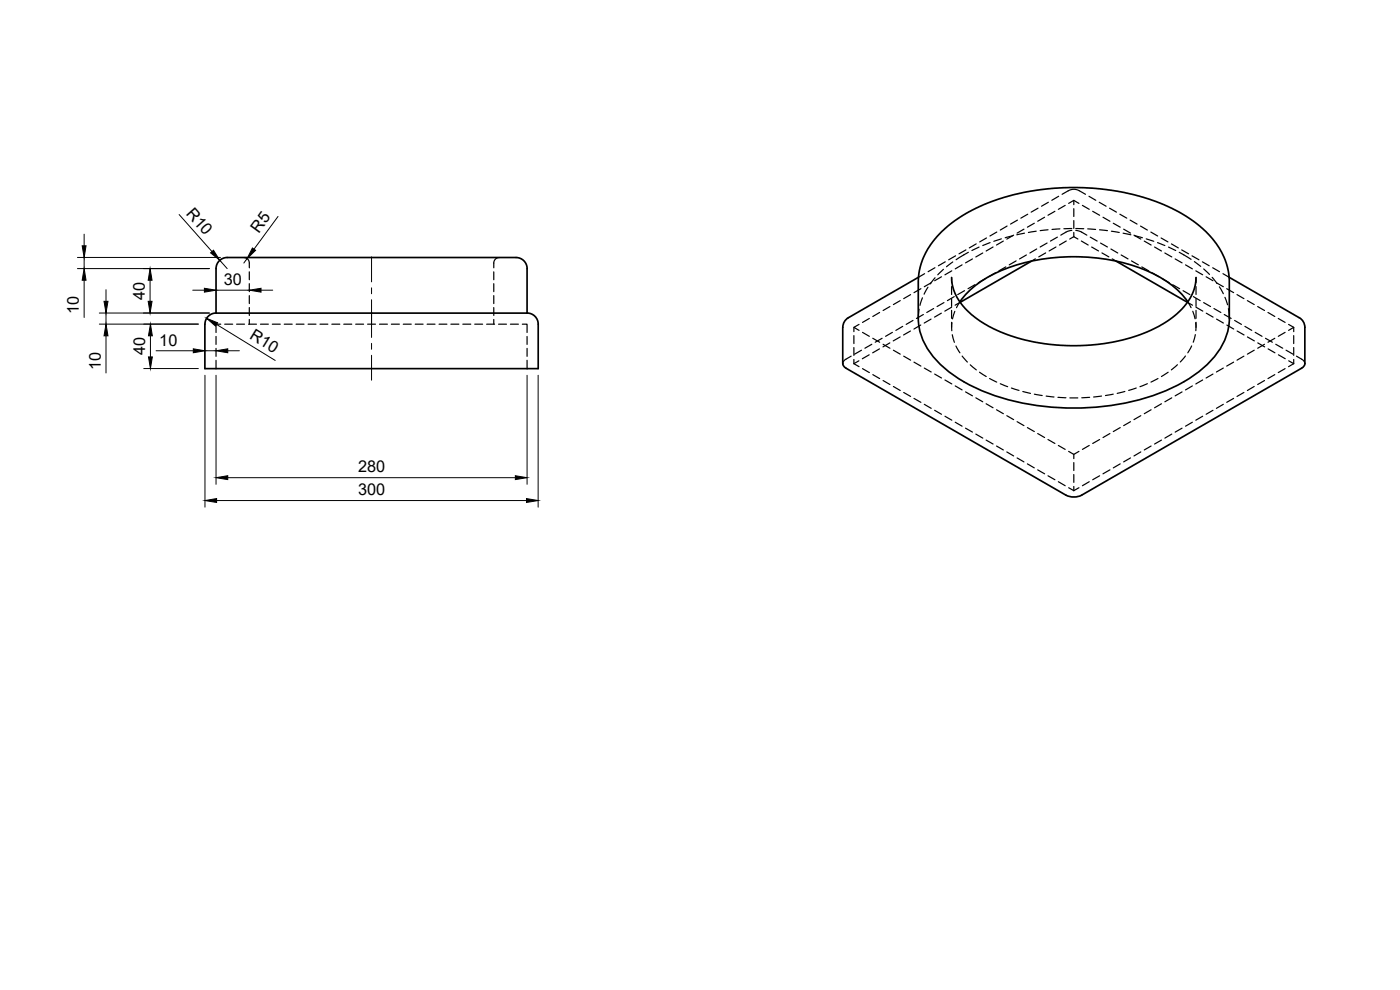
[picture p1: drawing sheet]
<svg xmlns="http://www.w3.org/2000/svg" width="420mm" height="297mm" viewBox="0 0 420 297" stroke-linecap="round" stroke-linejoin="round" font-family="sans-serif">
<defs><g id="words">
<g font-size="4.9">
<text x="55.7" y="64.2" transform="rotate(48 55.7 64.2)">R10</text>
<text x="77.7" y="70.1" transform="rotate(-54 77.7 70.1)">R5</text>
<text x="43.5" y="89.9" transform="rotate(-90 43.5 89.9)">40</text>
<text x="67.1" y="85.5">30</text>
<text x="23.7" y="94.3" transform="rotate(-90 23.7 94.3)">10</text>
<text x="74.7" y="101.5" transform="rotate(32 74.7 101.5)">R10</text>
<text x="43.6" y="106.6" transform="rotate(-90 43.6 106.6)">40</text>
<text x="47.8" y="103.7">10</text>
<text x="30.2" y="111" transform="rotate(-90 30.2 111)">10</text>
<text x="107.5" y="141.8">280</text>
<text x="107.4" y="148.6">300</text>
</g>
</g></defs>
<g fill="none" stroke="#000" stroke-width=".51">
<path d="M68.2 77.3h86a3.5 3.5 0 0 1 4 3.3M68.2 77.3a3.3 3.3 0 0 0-3.4 3.3v13.3M309.5 78.4l-21.3 12.3M335 78.4l21.4 12.3M64.8 93.9h93.4M64.8 93.9a3.4 3.4 0 0 0-3.3 3.4v13.3h100v-13.3a3.3 3.3 0 0 0-3.3-3.4M158.2 80.6v13.3M254.6 95.3l-1.2 1.2-.5 1.7v10.9l.7 1.1 66.3 38.4 2 .5 1.5-.1 1.2-.4 66.4-38.4 .6-1.1v-10.9l-.4-1.7-1.3-1.2M275.7 83.2l-21.1 12.1M285.6 83.3l.2 2.3 .6 1.9 .9 1.9 1.4 2 3 3.1 4.9 3.3 5.7 2.6 5.7 1.7 7 1.2 6.4 .4 8.1-.4 6.2-1 6.5-1.9 5.7-2.6 4.9-3.3 3.4-3.5 1.3-2.1 .9-2.1 .5-3.5M288.1 90.6a32.2 32.2 0 0 1 18.4-11.5 58.5 58.5 0 0 1 40.9 3.7l1.7 .9a23.9 23.9 0 0 1 7.4 6.9M368.9 83.2l21 12.1"/>
<path d="M369 95.5a20.1 20.1 0 0 1-7.9 14.9 53.4 53.4 0 0 1-27 11.2 74.2 74.2 0 0 1-42.5-5.8 28.9 28.9 0 0 1-15.1-15l-.9-4v-12.2a22.6 22.6 0 0 1 9.8-17.5l3.4-2.3 4.1-2.3 5-2.1 6-1.9 5.2-1.1 6.5-.9 5.6-.2 6.6 .2 5.5 .6 6.3 1.2 5.1 1.4 4.7 1.8 5.2 2.5 4.2 2.8 3 2.5 3 3.5a19.8 19.8 0 0 1 4.1 11.8v10.9"/>
</g>
<g fill="none" stroke="#000" stroke-width=".36">
<path d="M317.7 58.9l-2 1.2M318.7 58.3a6.7 6.7 0 0 1 3.3-1.5h.5a6.7 6.7 0 0 1 3.3 1.5M326.8 58.9l2.1 1.2M73.2 77.3a1.65 1.65 0 0 1 1.6 1.6v1.5M149.9 77.3a1.66 1.66 0 0 0-1.7 1.6v1.5M283.7 78.6l-2.1 1.1M285.9 78.6l-1.8 1.4M286.8 76.8l-2.1 1.1M288.7 79.5l-2 1.2M289.9 75l-2.1 1.2M290.6 75.7l-3.7 2.2M291.8 77.7l-2 1.2"/>
<path d="M293 73.2l-2.1 1.2M293.8 74.1l-2.1 1.1M294.9 75.9l-2 1.2M296.1 71.4l-2.1 1.2M297.1 72.8l-2.2 .9M298 74.1l-2 1.2M299.1 69.6l-2 1.2M300.5 71.7l-2.2 .7M301.1 72.3l-2 1.2M302.2 67.8l-2 1.2M304 70.7l-2.3 .6M304.2 70.6l-2 1.1"/>
<path d="M304.9 78.3l-2 1.2M305.4 66l-2.1 1.2M307.3 68.8l-2.1 1.1M307.5 70l-2.4 .4M308 76.5l-2 1.2M308.4 64.3l-2 1.2M310.4 67l-2.1 1.2M310.7 77.7l-1.2 .7M311 69.4l-2.4 .4M311.1 74.7l-2 1.2M311.5 62.5l-2 1.2M313.5 65.2l-2.1 1.2"/>
<path d="M313.8 75.9l-2.1 1.2M314.2 72.9l-2 1.2M314.5 68.9l-2.3 .3M314.6 60.7l-2 1.2M316.6 63.4l-2.1 1.2M316.9 74.1l-2 1.2M317.3 71.1l-2 1.2M318.1 68.7l-2.4 .1M319.7 61.6l-2.1 1.2M320 72.3l-2.1 1.2M320.7 61l1.6-.9 1.5 .9M321.7 68.6h-2.4"/>
<path d="M321.7 69.1l-1.4 .4-2 1.1M322.3 71l1.2 .7M322.3 71l-1.3 .7M322.3 60.1v1.3M322.3 62.6v2.4M322.3 66.2v2.3M322.3 69.7v1.3M322.9 68.6h2.3M322.9 69.1l1.3 .4 2 1.1M324.5 72.3l2.1 1.2M324.8 61.6l2.1 1.2M326.4 68.7l2.4 .1"/>
<path d="M327.2 71.1l2.1 1.2M327.6 74.1l2.1 1.2M327.9 63.4l2.1 1.2M329.9 60.7l2.1 1.2M330 68.9l2.4 .3M330.3 72.9l2.1 1.2M330.7 75.9l2.1 1.2M331 65.2l2.1 1.2M333 62.5l2.1 1.2M333.4 74.7l2 1.2M333.5 69.4l2.4 .4M333.8 77.7l1.2 .7"/>
<path d="M334.1 67l2.1 1.2M336.1 64.3l2.1 1.2M336.5 76.5l2 1.2M337.1 70l2.3 .4M337.2 68.8l2.1 1.1M339.2 66l2 1.2M339.6 78.3l2 1.2M340.3 70.6l2.1 1.1M340.6 70.7l2.3 .6M342.3 67.8l2 1.2M343.4 72.3l2.1 1.2M344 71.7l2.3 .7"/>
<path d="M345.4 69.6l2 1.2M346.5 74.1l2.1 1.2M347.4 72.8l2.2 .9M348.5 71.4l2 1.2M349.6 75.9l2.1 1.2M350.7 74.1l2.1 1.1M351.6 73.2l2 1.2M352.7 77.7l2.1 1.2M353.9 75.7l3.6 2.1M354.6 75l2.1 1.2M355.8 79.5l2 1.2M357.7 76.8l2.1 1.1"/>
<path d="M358.5 78.5l1.8 1.4M360.8 78.6l2.1 1.1M66.3 97.3h-1.5v2.5M67.4 97.3h2.4M71 97.3h2.4M74.6 97.3h2.4M74.8 81.6v2.3M74.8 85.1v2.4M74.8 88.7v2.4M74.8 92.3v2.3M74.8 95.8v1.5M78.2 97.3h2.3"/>
<path d="M81.7 97.3h2.4M85.3 97.3h2.4M88.9 97.3h2.3M92.5 97.3h2.3M96 97.3h2.4M99.6 97.3h2.4M103.2 97.3h2.4M106.7 97.3h2.4M110.3 97.3h2.4M113.9 97.3h2.4M117.5 97.3h2.3M121 97.3h2.4"/>
<path d="M124.6 97.3h2.4M128.2 97.3h2.4M131.8 97.3h2.3M135.3 97.3h2.4M138.9 97.3h2.4M142.5 97.3h2.3M146 97.3h2.4M148.2 81.6v2.3M148.2 85.1v2.4M148.2 88.7v2.4M148.2 92.3v2.3M148.2 95.8v1.5"/>
<path d="M149.6 97.3h2.4M153.2 97.3h2.4M156.8 97.3h1.4v2.5M256.3 98.2v1.3M257.8 97.3l-1.5 .9 1.5 .9M258.8 99.7l2.1 1.2M260.9 95.6l-2.1 1.1M264 93.8l-2.1 1.2M267.1 92l-2.1 1.2M267.8 99.7l-2 1.2M270.2 90.2l-2.1 1.2M270.9 97.9l-2 1.2"/>
<path d="M273.2 99.3l-2 1.2M273.3 88.4l-2.1 1.2M274 96.1l-2.1 1.2M275.8 92.8l-.2 2.7M276.3 97.5l-2 1.2M276.4 86.6l-2.1 1.2M276.8 89.4l-.7 2.2M277.1 94.4l-2.1 1.2M277.5 82.1l-1.8 1.1M278.5 86.2l-1.2 2.1M279.4 95.7l-2 1.2M279.5 84.8l-2.1 1.2"/>
<path d="M280.2 92.6l-2.1 1.2M280.6 80.3l-2.1 1.2M280.6 83.3l-1.5 1.9M282.5 94l-2 1.2M282.6 83l-2.1 1.2M283.1 80.8l-1.7 1.7M283.3 90.8l-2.1 1.2M285.6 83.3v1.5M285.6 86v2.4M285.6 89.6v2.3M285.6 93.1v2.4M285.6 96.7v1.5"/>
<path d="M285.6 92.2l-2.1 1.2M285.6 81.3l-2 1.2M285.7 96.8l-.1 2.4M286.4 89l-2.1 1.2M286.6 93.4l-.7 2.3M288.1 90.6l-1 1.7M288.2 90.7l-1.6 .9M289.5 87.2l-2.1 1.2M292.6 85.4l-2.1 1.2M295.7 83.6l-2.1 1.2M298.8 81.9l-2.1 1.1M301.9 80.1l-2.1 1.2"/>
<path d="M342.7 80.1l2 1.2M345.8 81.9l2 1.1M348.8 83.6l2.1 1.2M352 85.4l2 1.2M355 87.2l2.1 1.2M356.4 90.7l1.5 .9M356.4 90.6l1.1 1.7M358 93.4l.6 2.3M358.1 89l2.1 1.2M358.8 96.8l.1 2.4M358.9 81.3l2 1.2M358.9 92.2l2.1 1.2"/>
<path d="M358.9 83.3v1.5M358.9 86v2.4M358.9 89.6v2.3M358.9 93.1v2.4M358.9 96.7v1.5M361.2 90.8l2.1 1.2M361.3 80.7l1.7 1.6M362 83l2 1.2M362 94l2.1 1.2M363.8 83.2l1.5 1.9M363.9 80.3l2.1 1.2M364.3 92.6l2.1 1.2"/>
<path d="M365.1 84.8l2 1.2M365.1 95.7l2.1 1.2M366 86l1.1 2.1M367 82.1l1.9 1.1M367.4 94.4l2.1 1.2M367.6 89.2l.8 2.2M368.2 86.6l2 1.2M368.2 97.5l2 1.2M368.7 92.6l.2 2.4M370.5 96.1l2.1 1.2M371.2 88.4l2.1 1.2M371.3 99.3l2.1 1.2"/>
<path d="M373.6 97.9l2.1 1.2M374.4 90.2l2 1.2M376.7 99.7l2.1 1.2M377.4 92l2.1 1.2M380.5 93.8l2.1 1.2M383.6 95.6l2.1 1.1M385.7 99.7l-2.1 1.2M386.7 97.3l1.6 .9M388.3 98.2l-1.6 .9M388.3 98.2v1.3M64.8 101v2.3M64.8 104.5v2.4"/>
<path d="M64.8 108.1v2.5M158.2 101v2.3M158.2 104.5v2.4M158.2 108.1v2.5M255.4 106.9a4.4 4.4 0 0 0-2.3 1.6l-.2 .6M256.3 109.1l1.5 .9M256.3 100.7v2.4M256.3 104.3v2.3M256.3 107.9v1.2M257.8 108.3l-1.5 .8M258.6 105.1l-2.1 1.2M258.8 110.6l2.1 1.2"/>
<path d="M260.9 106.5l-2.1 1.1M261.6 103.3l-2 1.2M261.9 112.4l2.1 1.2M261.9 101.5l2.1 1.2M263.9 104.7l-2 1.2M264.7 101.5l-2 1.2M265 114.2l2.1 1.2M265 103.3l2.1 1.2M267.1 102.9l-2.1 1.2M268.1 116l2.1 1.2M268.1 105.1l2.1 1.2M270.2 101.1l-2.1 1.2"/>
<path d="M271.2 117.8l2.1 1.1M271.2 106.9l2.1 1.2M274.3 119.5l2.1 1.2M274.3 108.7l2.1 1.1M277.4 110.4l2.1 1.2M280.5 112.2l2.1 1.2M283.6 114l2 1.2M285.8 100.4l.6 2.3M286.7 115.8l2 1.2M286.9 103.8l1.2 2.1M288.8 106.8l1.5 1.8M289.8 117.6l2 1.2"/>
<path d="M291.2 109.5l1.8 1.5M292.9 119.4l2 1.2M294 111.7l2 1.3M297 113.6l2.1 1M300.2 115.1l2.2 .9M303.5 116.4l2.3 .7M307 117.5l2.3 .5M310.4 118.3l2.4 .4M314 118.8l2.3 .3M317.5 119.2l2.4 .1M321.1 119.4h2.4M327 119.2l-2.3 .1"/>
<path d="M330.6 118.8l-2.4 .3M334.1 118.3l-2.3 .4M337.6 117.5l-2.3 .5M341 116.4l-2.3 .7M344.3 115.1l-2.2 .9M347.5 113.6l-2.1 1M350.6 111.7l-2 1.3M351.7 119.4l-2.1 1.2M353.4 109.4l-1.9 1.6M354.8 117.6l-2.1 1.2M355.8 106.8l-1.6 1.8M357.6 103.8l-1.1 2.1"/>
<path d="M357.8 115.8l-2 1.2M358.7 100.4l-.6 2.3M360.9 114l-2 1.2M364 112.2l-2 1.2M367.1 110.4l-2 1.2M370.2 119.5l-2 1.2M370.2 108.7l-2 1.1M373.3 117.8l-2.1 1.1M373.3 106.9l-2.1 1.2M374.4 101.1l2 1.2M376.4 116l-2 1.2M376.4 105.1l-2 1.2"/>
<path d="M377.5 102.9l2 1.2M379.5 114.2l-2.1 1.2M379.5 103.3l-2.1 1.2M379.8 101.5l2.1 1.2M380.6 104.7l2 1.2M382.6 112.4l-2.1 1.2M382.6 101.5l-2.1 1.2M382.9 103.3l2.1 1.2M383.7 106.5l2 1.1M385.7 110.6l-2.1 1.2M386 105.1l2 1.2M386.8 108.3l1.5 .8"/>
<path d="M388.3 109.1l-1.6 .9M388.3 100.7v2.4M388.3 104.3v2.3M388.3 107.9v1.2M389.1 106.9a4.4 4.4 0 0 1 2.3 1.6l.2 .6M277.4 121.3l2.1 1.2M280.5 123.1l2.1 1.2M283.6 124.9l2 1.2M286.7 126.7l2 1.2M289.8 128.5l2 1.2M292.9 130.2l2 1.3M296 132l2 1.2"/>
<path d="M296 121.1l2 1.3M299.1 133.8l2 1.2M299.1 122.9l2 1.2M302.2 135.6l2 1.2M302.2 124.7l2 1.2M305.2 137.4l2.1 1.2M305.2 126.5l2.1 1.2M308.3 139.2l2.1 1.2M308.3 128.3l2.1 1.2M311.4 130.1l2.1 1.2M314.5 131.9l2.1 1.2M317.6 133.7l2.1 1.1"/>
<path d="M320.7 135.4l1.6 .9 1.5-.9M322.3 136.3v1.3M322.3 138.8v2.4M326.9 133.7l-2.1 1.1M330 131.9l-2.1 1.2M333.1 130.1l-2.1 1.2M336.2 139.2l-2.1 1.2M336.2 128.3l-2.1 1.2M339.3 137.4l-2.1 1.2M339.3 126.5l-2.1 1.2M342.4 135.6l-2.1 1.2M342.4 124.7l-2.1 1.2"/>
<path d="M345.5 133.8l-2.1 1.2M345.5 122.9l-2.1 1.2M348.6 132l-2.1 1.2M348.6 121.1l-2.1 1.3M351.7 130.2l-2.1 1.3M354.8 128.5l-2.1 1.2M357.8 126.7l-2 1.2M360.9 124.9l-2 1.2M364 123.1l-2 1.2M367.1 121.3l-2 1.2M311.4 141l2.1 1.2M314.5 142.8l2.1 1.1"/>
<path d="M317.6 144.5l2.1 1.2M320.7 146.3l1.6 .9M322.3 142.4v2.3M322.3 146v1.2M323.8 146.3l-1.5 .9M326.9 144.5l-2.1 1.2M330 142.8l-2.1 1.1M333.1 141l-2.1 1.2"/>
</g>
<!-- layer: Dimensions -->
<g fill="none" stroke="#000" stroke-width=".3">
<path d="M23.2 77.2h43M25.3 70.3v3.5M25.3 77.2v3.4M53.8 64.4l9.8 11.1M66 78.1l2.2 2.5M74.2 77.6l-1 1.3M83.4 64.9l-7.2 9.8M23.2 80.6h39.6M25.3 84.1v11.2M29.8 97.2h29.7M29.8 93.9h33M31.8 86.9v3.5"/>
<path d="M31.8 93.9v3.3M45 84.1v6.3M57.8 87.1h3.5M64.8 87.1h10M65 97.3l17.6 10.8M78.3 87.1h3.6M31.8 100.8v11.1M43.1 110.6h16.4M45.1 100.8v6.3M46.8 105.2h11.2M61.5 112.6v39.6M61.5 105.2h3.3"/>
<path d="M64.8 112.6v32.7M68.3 105.2h3.5M158.2 112.6v32.7M161.5 112.6v39.6M65 150.2h93M68.3 143.3h86.4"/>
</g>
<g fill="#000" stroke="#000" stroke-width=".3">
<path d="M24.7 73.8h1.1l-.5 3.4zM63.2 75.9l.9-.8 1.9 3zM75.8 74.4l.9 .7-2.5 2.5zM25.3 80.6l.5 3.5h-1.1zM31.2 90.4h1.2l-.6 3.5zM44.5 90.4h1.1l-.6 3.5zM45 80.6l.6 3.5h-1.1zM61.3 86.5l3.5 .6-3.5 .6zM62 95.5l3.3 1.3-.6 1zM74.8 87.1l3.5-.6v1.2zM31.8 97.2l.6 3.6h-1.2zM45.1 97.2l.6 3.6h-1.1z"/>
<path d="M44.6 107.1h1.1l-.6 3.5zM58 104.7l3.5 .5-3.5 .6zM64.8 105.2l3.5-.5v1.1zM61.5 150.2l3.5-.6v1.2zM64.8 143.3l3.5-.6v1.2zM154.7 142.7l3.5 .6-3.5 .6zM158 149.6l3.5 .6-3.5 .6z"/>
</g>
<!-- layer: Center Lines -->
<path d="M111.5 77.1v7.5M111.5 86.4v1.7M111.5 89.9v11.3M111.5 103v1.8M111.5 106.6v7.5" fill="none" stroke="#000" stroke-width=".3"/>
<use href="#words"/>
</svg>
